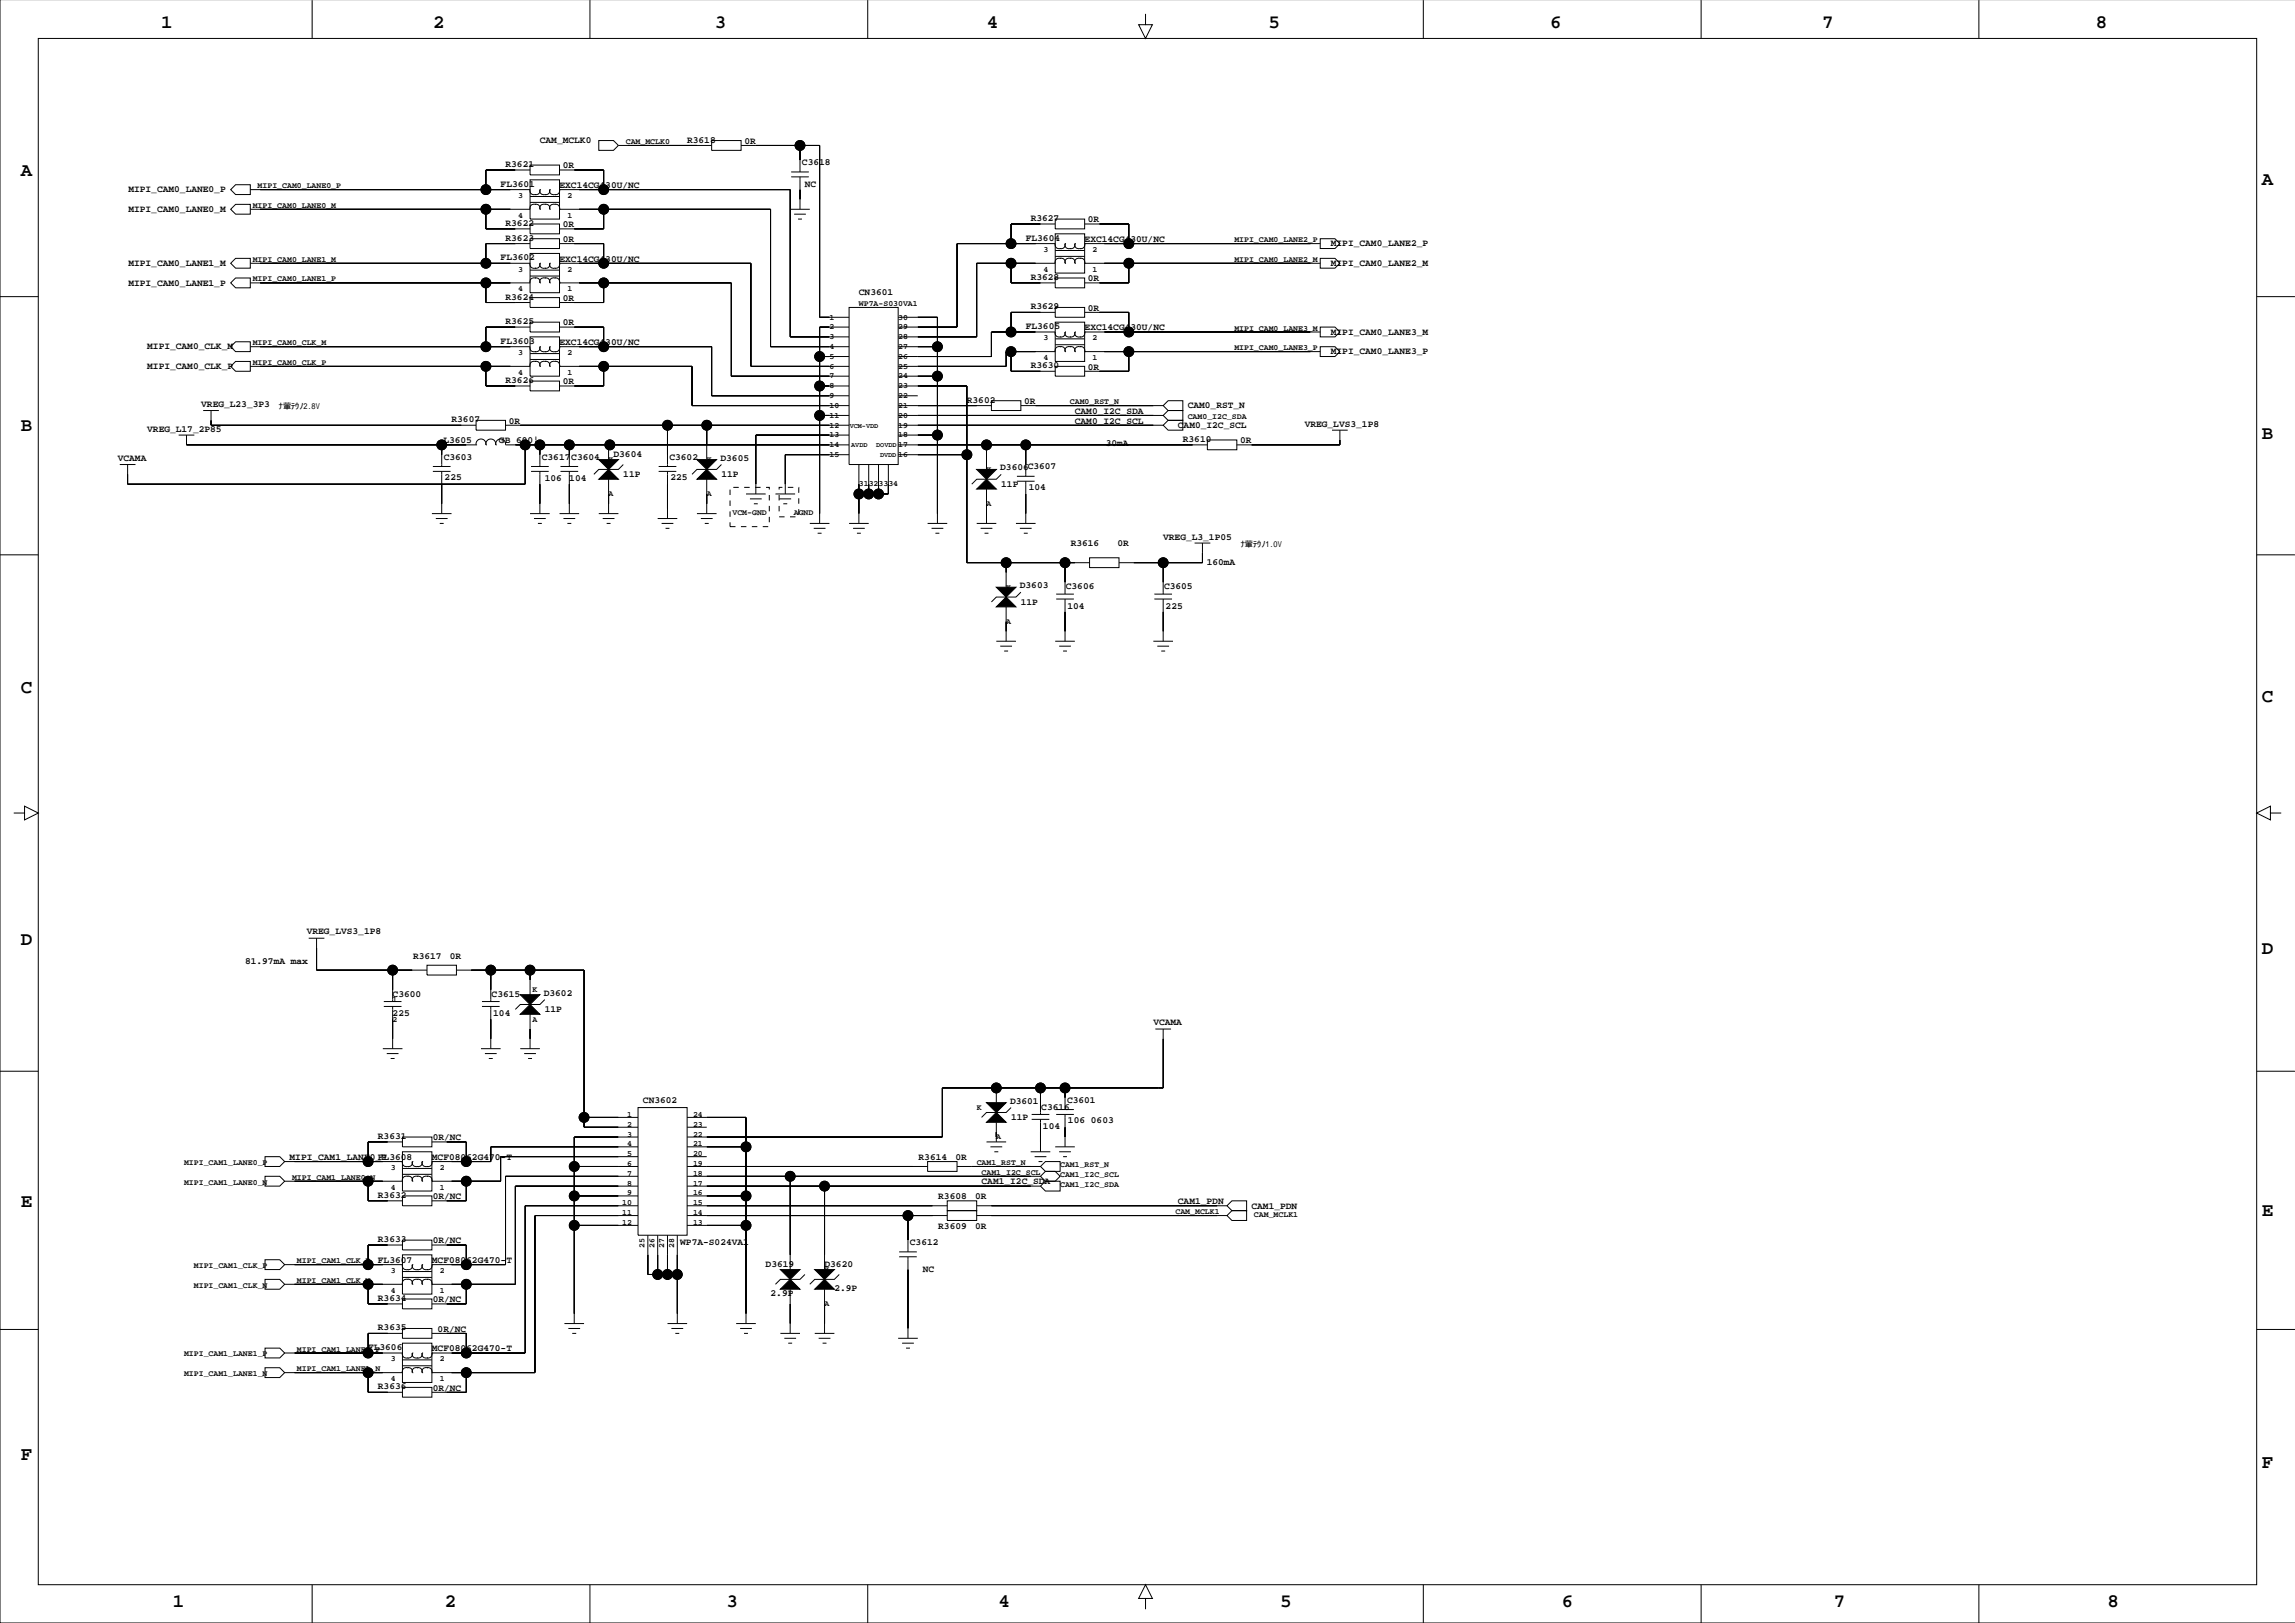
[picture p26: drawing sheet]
<svg xmlns="http://www.w3.org/2000/svg" width="594mm" height="420mm" viewBox="0 0 594 420" stroke-linecap="round" stroke-linejoin="round" font-family="sans-serif">
<defs><g id="words">
<g font-size="4.9">
<text x="41.7" y="7.3">1</text>
<text x="112" y="7.3">2</text>
<text x="184.9" y="7.3">3</text>
<text x="255.3" y="7.3">4</text>
<text x="328.1" y="7.3">5</text>
<text x="401" y="7.3">6</text>
<text x="471.4" y="7.3">7</text>
<text x="542.2" y="7.3">8</text>
<text x="5.4" y="45.6">A</text>
<text x="585.1" y="47.9">A</text>
<text x="5.4" y="111.4">B</text>
<text x="585.1" y="113.7">B</text>
<text x="5.4" y="179.2">C</text>
<text x="585.1" y="181.5">C</text>
<text x="5.4" y="244.4">D</text>
<text x="585.1" y="246.7">D</text>
<text x="5.4" y="312.3">E</text>
<text x="585.1" y="314.5">E</text>
<text x="5.4" y="377.5">F</text>
<text x="585.1" y="379.8">F</text>
<text x="44.7" y="415.6">1</text>
<text x="115.1" y="415.6">2</text>
<text x="188" y="415.6">3</text>
<text x="258.3" y="415.6">4</text>
<text x="331.2" y="415.6">5</text>
<text x="404.1" y="415.6">6</text>
<text x="474.4" y="415.6">7</text>
<text x="545.3" y="415.6">8</text>
</g>
<g font-size="2.5">
<text x="139.7" y="37">CAM_MCLK0</text>
<text x="177.8" y="36.9">R3618</text>
<text x="192.6" y="37.2">0R</text>
<text x="130.8" y="43.2">R3621</text>
<text x="145.6" y="43.5">0R</text>
<text x="207.5" y="42.7">C3618</text>
<text x="33.2" y="49.7">MIPI_CAM0_LANE0_P</text>
<text x="129.5" y="48.3">FL3601</text>
<text x="144.7" y="48.6">EXC14CG430U/NC</text>
<text x="208.2" y="48.3">NC</text>
<text x="33.2" y="54.8">MIPI_CAM0_LANE0_M</text>
<text x="130.8" y="58.4">R3622</text>
<text x="145.6" y="58.8">0R</text>
<text x="266.6" y="57.2">R3627</text>
<text x="281.5" y="57.5">0R</text>
<text x="130.8" y="62.3">R3623</text>
<text x="145.6" y="62.6">0R</text>
<text x="265.4" y="62.3">FL3604</text>
<text x="280.6" y="62.6">EXC14CG430U/NC</text>
<text x="344.3" y="63.7">MIPI_CAM0_LANE2_P</text>
<text x="33.2" y="68.8">MIPI_CAM0_LANE1_M</text>
<text x="129.5" y="67.3">FL3602</text>
<text x="144.7" y="67.7">EXC14CG430U/NC</text>
<text x="344.3" y="68.8">MIPI_CAM0_LANE2_M</text>
<text x="33.2" y="73.9">MIPI_CAM0_LANE1_P</text>
<text x="130.8" y="77.5">R3624</text>
<text x="145.6" y="77.8">0R</text>
<text x="222.2" y="76.2">CN3601</text>
<text x="266.6" y="72.4">R3628</text>
<text x="281.5" y="72.7">0R</text>
<text x="130.8" y="83.8">R3625</text>
<text x="266.6" y="80">R3629</text>
<text x="281.5" y="80.4">0R</text>
<text x="129.5" y="88.9">FL3603</text>
<text x="144.7" y="89.2">EXC14CG430U/NC</text>
<text x="145.6" y="84.2">0R</text>
<text x="265.4" y="85.1">FL3605</text>
<text x="280.6" y="85.4">EXC14CG430U/NC</text>
<text x="344.3" y="86.6">MIPI_CAM0_LANE3_M</text>
<text x="38.1" y="95.5">MIPI_CAM0_CLK_P</text>
<text x="38.1" y="90.4">MIPI_CAM0_CLK_M</text>
<text x="266.6" y="95.3">R3630</text>
<text x="281.5" y="95.6">0R</text>
<text x="344.3" y="91.6">MIPI_CAM0_LANE3_P</text>
<text x="130.8" y="99.1">R3626</text>
<text x="145.6" y="99.4">0R</text>
<text x="52.1" y="105.2">VREG_L23_3P3</text>
<text x="250.1" y="104.2">R3602</text>
<text x="264.9" y="104.5">0R</text>
<text x="278.1" y="107">CAM0_I2C_SDA</text>
<text x="307.3" y="105.6">CAM0_RST_N</text>
<text x="38.1" y="111.8">VREG_L17_2P85</text>
<text x="116.8" y="109.2">R3607</text>
<text x="131.6" y="109.6">0R</text>
<text x="278.1" y="109.6">CAM0_I2C_SCL</text>
<text x="304.7" y="110.7">CAM0_I2C_SCL</text>
<text x="337.5" y="110.5">VREG_LVS3_1P8</text>
<text x="30.5" y="119.1">VCAMA</text>
<text x="114.7" y="114.5">L3605</text>
<text x="114.8" y="118.9">C3603</text>
<text x="129.1" y="114.6">GB 600¦¸</text>
<text x="140.2" y="118.9">C3617</text>
<text x="147.8" y="118.9">C3604</text>
<text x="158.7" y="118.1">D3604</text>
<text x="173.2" y="118.9">C3602</text>
<text x="186.4" y="119.1">D3605</text>
<text x="286.1" y="115.5">30mA</text>
<text x="306" y="114.3">R3610</text>
<text x="320.8" y="114.6">0R</text>
<text x="115" y="124.2">225</text>
<text x="140.9" y="124.5">106</text>
<text x="147.3" y="124.5">104</text>
<text x="161.3" y="123.5">11P</text>
<text x="173.4" y="124.2">225</text>
<text x="186.6" y="123.5">11P</text>
<text x="258.8" y="121.7">D3606C3607</text>
<text x="259" y="126">11P</text>
<text x="266.1" y="126.8">104</text>
<text x="277" y="141.3">R3616</text>
<text x="289.1" y="141.3">0R</text>
<text x="300.9" y="139.7">VREG_L3_1P05</text>
<text x="312.2" y="146.2">160mA</text>
<text x="263.8" y="152.2">D3603</text>
<text x="275.7" y="152.4">C3606</text>
<text x="301.1" y="152.4">C3605</text>
<text x="264.1" y="156.5">11P</text>
<text x="276.2" y="157.5">104</text>
<text x="301.6" y="157.5">225</text>
<text x="79.4" y="241.7">VREG_LVS3_1P8</text>
<text x="63.4" y="249.2">81.97mA max</text>
<text x="106.9" y="248">R3617</text>
<text x="116.4" y="248">0R</text>
<text x="101.6" y="257.8">C3600</text>
<text x="127.2" y="257.8">C3615</text>
<text x="140.7" y="257.5">D3602</text>
<text x="101.6" y="262.9">225</text>
<text x="127.6" y="262.9">104</text>
<text x="140.9" y="261.9">11P</text>
<text x="298.4" y="265.2">VCAMA</text>
<text x="166.3" y="285.2">CN3602</text>
<text x="261.3" y="285.5">D3601</text>
<text x="269.4" y="287">C3616</text>
<text x="276" y="285.2">C3601</text>
<text x="261.6" y="289.8">11P</text>
<text x="269.8" y="292.1">104</text>
<text x="276.3" y="290.5">106 0603</text>
<text x="97.8" y="294.6">R3631</text>
<text x="111.9" y="294.9">0R/NC</text>
<text x="74.9" y="300">MIPI_CAM1_LANE0_P</text>
<text x="97.8" y="300">FL3608</text>
<text x="111.7" y="300">MCF08062G470-T</text>
<text x="237.6" y="300">R3614</text>
<text x="247.2" y="300">0R</text>
<text x="97.8" y="309.8">R3632</text>
<text x="111.9" y="310.2">0R/NC</text>
<text x="242.7" y="310.2">R3608</text>
<text x="252.2" y="310.2">0R</text>
<text x="253.9" y="306.4">CAM1_I2C_SDA</text>
<text x="304.7" y="311.4">CAM1_PDN</text>
<text x="242.7" y="317.8">R3609</text>
<text x="252.2" y="317.8">0R</text>
<text x="323.8" y="312.7">CAM1_PDN</text>
<text x="97.8" y="321.3">R3633</text>
<text x="111.9" y="321.6">0R/NC</text>
<text x="176" y="322">WP7A-S024VA1</text>
<text x="235.4" y="322">C3612</text>
<text x="97.8" y="326.7">FL3607</text>
<text x="111.7" y="326.7">MCF08062G470-T</text>
<text x="198.1" y="327.6">D3619</text>
<text x="213.3" y="327.6">D3620</text>
<text x="238.7" y="328.9">NC</text>
<text x="199.3" y="335.2">2.9P</text>
<text x="215.9" y="334">2.9P</text>
<text x="97.8" y="336.5">R3634</text>
<text x="111.9" y="336.8">0R/NC</text>
<text x="97.8" y="344.1">R3635</text>
<text x="113.2" y="344.5">0R/NC</text>
<text x="95.2" y="349.2">FL3606</text>
<text x="111.7" y="349.5">MCF08062G470-T</text>
<text x="97.8" y="359.4">R3636</text>
<text x="111.9" y="359.7">0R/NC</text>
</g>
<g font-size="2.1">
<text x="161.9" y="37.2">CAM_MCLK0</text>
<text x="65.4" y="53.8">MIPI_CAM0_LANE0_M</text>
<text x="66.7" y="48.7">MIPI_CAM0_LANE0_P</text>
<text x="134.1" y="51.2">3</text>
<text x="146.8" y="51.2">2</text>
<text x="134.1" y="56.3">4</text>
<text x="146.8" y="56.3">1</text>
<text x="269.9" y="65.2">3</text>
<text x="282.6" y="65.2">2</text>
<text x="319.3" y="62.6">MIPI_CAM0_LANE2_P</text>
<text x="65.4" y="67.7">MIPI_CAM0_LANE1_M</text>
<text x="134.1" y="70.3">3</text>
<text x="146.8" y="70.3">2</text>
<text x="269.9" y="70.3">4</text>
<text x="282.6" y="70.3">1</text>
<text x="319.3" y="67.7">MIPI_CAM0_LANE2_M</text>
<text x="65.4" y="72.8">MIPI_CAM0_LANE1_P</text>
<text x="134.1" y="75.3">4</text>
<text x="146.8" y="75.3">1</text>
<text x="214.6" y="82.7">1</text>
<text x="222.2" y="79.1">WP7A-S030VA1</text>
<text x="232.4" y="82.7">30</text>
<text x="65.4" y="89.3">MIPI_CAM0_CLK_M</text>
<text x="214.6" y="87.7">3</text>
<text x="214.6" y="85.2">2</text>
<text x="232.4" y="85.2">29</text>
<text x="232.4" y="87.7">28</text>
<text x="269.9" y="88">3</text>
<text x="282.6" y="88">2</text>
<text x="319.3" y="85.5">MIPI_CAM0_LANE3_M</text>
<text x="65.4" y="94.4">MIPI_CAM0_CLK_P</text>
<text x="134.1" y="91.8">3</text>
<text x="146.8" y="91.8">2</text>
<text x="214.6" y="95.4">6</text>
<text x="214.6" y="92.8">5</text>
<text x="214.6" y="90.3">4</text>
<text x="232.4" y="90.3">27</text>
<text x="232.4" y="92.8">26</text>
<text x="232.4" y="95.4">25</text>
<text x="269.9" y="93.1">4</text>
<text x="282.6" y="93.1">1</text>
<text x="319.3" y="90.6">MIPI_CAM0_LANE3_P</text>
<text x="134.1" y="96.9">4</text>
<text x="146.8" y="96.9">1</text>
<text x="214.6" y="100.4">8</text>
<text x="214.6" y="97.9">7</text>
<text x="232.4" y="97.9">24</text>
<text x="232.4" y="100.4">23</text>
<text x="72.2" y="105.8">ﾅ葷ﾃｳﾉ2.8V</text>
<text x="214.6" y="105.5">10</text>
<text x="214.6" y="103">9</text>
<text x="232.4" y="103">22</text>
<text x="232.4" y="105.5">21</text>
<text x="276.8" y="104.5">CAM0_RST_N</text>
<text x="214.6" y="113.1">13</text>
<text x="214.6" y="110.6">12</text>
<text x="214.6" y="108.1">11</text>
<text x="232.4" y="108.1">20</text>
<text x="232.4" y="110.6">19</text>
<text x="232.4" y="113.1">18</text>
<text x="307.3" y="108.3">CAM0_I2C_SDA</text>
<text x="157.4" y="119.5">K</text>
<text x="182.8" y="119.5">K</text>
<text x="214.6" y="115.7">14</text>
<text x="214.6" y="118.2">15</text>
<text x="232.4" y="115.7">17</text>
<text x="232.4" y="118.2">16</text>
<text x="222.2" y="125.8">31</text>
<text x="224.7" y="125.8">32</text>
<text x="227.3" y="125.8">33</text>
<text x="229.8" y="125.8">34</text>
<text x="255.2" y="122">K</text>
<text x="157.4" y="128.4">A</text>
<text x="182.8" y="128.4">A</text>
<text x="255.2" y="130.9">A</text>
<text x="189.5" y="133.3">VCM-GND</text>
<text x="205.4" y="133.3">AGND</text>
<text x="321" y="141.4">ﾅ葷ﾃｳﾉ1.0V</text>
<text x="260.3" y="152.5">K</text>
<text x="260.3" y="161.4">A</text>
<text x="137.8" y="256.6">K</text>
<text x="101.6" y="259.1">1</text>
<text x="101.6" y="264.2">2</text>
<text x="137.8" y="264.2">A</text>
<text x="252.7" y="287.1">K</text>
<text x="162.3" y="294">3</text>
<text x="162.3" y="291.4">2</text>
<text x="162.3" y="288.9">1</text>
<text x="179.3" y="288.9">24</text>
<text x="179.3" y="291.4">23</text>
<text x="179.3" y="294">22</text>
<text x="162.3" y="299.1">5</text>
<text x="162.3" y="296.5">4</text>
<text x="179.3" y="296.5">21</text>
<text x="179.3" y="299.1">20</text>
<text x="257.8" y="294.7">A</text>
<text x="47.6" y="301.3">MIPI_CAM1_LANE0_P</text>
<text x="75.5" y="305.2">MIPI_CAM1_LANE0_N</text>
<text x="101.1" y="302.6">3</text>
<text x="113.8" y="302.6">2</text>
<text x="162.3" y="304.1">7</text>
<text x="162.3" y="301.6">6</text>
<text x="179.3" y="301.6">19</text>
<text x="179.3" y="304.1">18</text>
<text x="252.7" y="301.3">CAM1_RST_N</text>
<text x="253.9" y="303.9">CAM1_I2C_SCL</text>
<text x="274.3" y="304.5">CAM1_I2C_SCL</text>
<text x="274.3" y="302">CAM1_RST_N</text>
<text x="47.6" y="306.4">MIPI_CAM1_LANE0_N</text>
<text x="101.1" y="307.7">4</text>
<text x="113.8" y="307.7">1</text>
<text x="161" y="311.8">10</text>
<text x="162.3" y="309.2">9</text>
<text x="162.3" y="306.7">8</text>
<text x="179.3" y="306.7">17</text>
<text x="179.3" y="309.2">16</text>
<text x="179.3" y="311.8">15</text>
<text x="274.3" y="307.1">CAM1_I2C_SDA</text>
<text x="161" y="314.3">11</text>
<text x="161" y="316.8">12</text>
<text x="179.3" y="314.3">14</text>
<text x="179.3" y="316.8">13</text>
<text x="304.1" y="314">CAM_MCLK1</text>
<text x="324.4" y="314.7">CAM_MCLK1</text>
<text x="166.8" y="322.8" transform="rotate(-90 166.8 322.8)">25</text>
<text x="169.3" y="322.8" transform="rotate(-90 169.3 322.8)">26</text>
<text x="171.9" y="322.8" transform="rotate(-90 171.9 322.8)">27</text>
<text x="174.4" y="322.8" transform="rotate(-90 174.4 322.8)">28</text>
<text x="50.2" y="328">MIPI_CAM1_CLK_P</text>
<text x="76.8" y="326.7">MIPI_CAM1_CLK_P</text>
<text x="101.1" y="329.3">3</text>
<text x="113.8" y="329.3">2</text>
<text x="213.3" y="329">K</text>
<text x="50.2" y="333.1">MIPI_CAM1_CLK_N</text>
<text x="76.8" y="331.8">MIPI_CAM1_CLK_N</text>
<text x="101.1" y="334.4">4</text>
<text x="113.8" y="334.4">1</text>
<text x="213.3" y="337.9">A</text>
<text x="47.6" y="350.9">MIPI_CAM1_LANE1_P</text>
<text x="76.8" y="349.6">MIPI_CAM1_LANE1_P</text>
<text x="101.1" y="352.1">3</text>
<text x="113.8" y="352.1">2</text>
<text x="47.6" y="355.9">MIPI_CAM1_LANE1_N</text>
<text x="76.8" y="354.7">MIPI_CAM1_LANE1_N</text>
<text x="101.1" y="357.2">4</text>
<text x="113.8" y="357.2">1</text>
</g>
<g font-size="1.8">
<text x="219.8" y="110.6">VCM-VDD</text>
<text x="220.2" y="115.5">AVDD</text>
<text x="226.7" y="115.5">DOVDD</text>
<text x="227.7" y="118.2">DVDD</text>
</g>
</g></defs>
<g fill="none" stroke="#000" stroke-width=".26">
<path d="M0 -.1v419.9h593.8M9.9 9.9h573.9v400h-573.9zM80.8 0v9.9M152.6 0v9.9M224.5 0v9.9M296.4 3.6v2.8h1.7l-1.7 3.5-1.8-3.5h1.8M368.2 0v9.9M440.1 0v9.9M511.9 0v9.9M154.9 36.4h3.8l1.3 1.2-1.3 1.3h-3.8zM160 37.6h24.1M184.1 36.4h7.6v2.5h-7.6z"/>
<path d="M191.7 37.6h20.3v44.5h7.7M207 37.6v6.9M59.7 54.1l1.2-1.2h3.9v2.5h-3.9zM60.9 47.8h3.9v2.5h-3.9l-1.2-1.2zM64.8 49.1h72.3a1.02 1.02 0 0 0 1.3 1.2M125.7 54.1v5.1h11.4M137.1 42.7h7.6v2.5h-7.6zM137.1 57.9h7.6v2.6h-7.6zM137.1 46.5h7.6v10.2h-7.6zM137.1 44h-11.4v5.1M137.1 52.4h7.6M137.1 50.8h7.6"/>
<path d="M138.4 52.9a1.02 1.02 0 0 1 1.3 1.2M138.4 52.9h.1M138.4 50.3h.1M138.4 52.9a1.02 1.02 0 0 0-1.3 1.2h-72.3M139.7 49.1a1.02 1.02 0 0 1-1.3 1.2M139.7 54.1h.1M139.7 49.1h.1M139.7 49.1a1.02 1.02 0 0 0 1.2 1.2M140.9 52.9a1.02 1.02 0 0 1 1.3 1.2M140.9 52.9h.1M140.9 50.3h.1M140.9 52.9a1.02 1.02 0 0 0-1.2 1.2"/>
<path d="M142.2 49.1a1.02 1.02 0 0 1-1.3 1.2M142.2 54.1h.1M142.2 49.1h.1M142.2 49.1a1.02 1.02 0 0 0 1.3 1.2M143.5 52.9a1.02 1.02 0 0 1 1.2 1.2M143.5 52.9h.1M143.5 50.3h.1M143.5 52.9a1.02 1.02 0 0 0-1.3 1.2M144.7 49.1a1.02 1.02 0 0 1-1.2 1.2M144.7 54.1h.1M144.7 49.1h.1M144.7 44h11.5v5.1"/>
<path d="M144.7 49.1h59.7v38h15.3M144.7 54.1h54.6v35.6h20.4M156.2 54.1v5.1h-11.5M204.4 54.1h5.1M204.7 45.7h4.5M204.7 44.5h4.5M205.4 55.4h3.1M206.5 56.7h1M207 51.6h.1M207 45.7v8.4M273 56.7h7.6v2.5h-7.6zM273 57.9h-11.4v5.1"/>
<path d="M280.6 57.9h11.4v5.1M0 76.7h9.9M59.7 73.2l1.2-1.3h3.9v2.5h-3.9zM59.7 68.1l1.2-1.3h3.9v2.6h-3.9zM64.8 68.1h72.3a1.02 1.02 0 0 0 1.3 1.3M125.7 73.2v5.1h11.4M137.1 61.7h7.6v2.6h-7.6zM137.1 77h7.6v2.5h-7.6zM137.1 65.6h7.6v10.1h-7.6zM137.1 63h-11.4v5.1M137.1 71.4h7.6M137.1 69.9h7.6"/>
<path d="M138.4 71.9a1.02 1.02 0 0 1 1.3 1.3M138.4 71.9h.1M138.4 69.4h.1M138.4 71.9a1.02 1.02 0 0 0-1.3 1.3h-72.3M139.7 68.1a1.02 1.02 0 0 1-1.3 1.3M139.7 73.2h.1M139.7 68.1h.1M139.7 68.1a1.02 1.02 0 0 0 1.2 1.3M140.9 71.9a1.02 1.02 0 0 1 1.3 1.3M140.9 71.9h.1M140.9 69.4h.1M140.9 71.9a1.02 1.02 0 0 0-1.2 1.3"/>
<path d="M142.2 68.1a1.02 1.02 0 0 1-1.3 1.3M142.2 73.2h.1M142.2 68.1h.1M142.2 68.1a1.02 1.02 0 0 0 1.3 1.3M143.5 71.9a1.02 1.02 0 0 1 1.2 1.3M143.5 71.9h.1M143.5 69.4h.1M143.5 71.9a1.02 1.02 0 0 0-1.3 1.3M144.7 68.1a1.02 1.02 0 0 1-1.2 1.3M144.7 73.2h.1M144.7 68.1h.1M144.7 63h11.5v5.1"/>
<path d="M144.7 73.2h44.5v24.1h30.5M144.7 68.1h49.6v26.7h25.4M156.2 73.2v5.1h-11.5M219.7 79.5h12.7v40.7h-12.7zM261.6 68.1v5.1h11.4M273 71.9h7.6v2.5h-7.6zM273 79.5h7.6v2.6h-7.6zM273 60.5h7.6v10.1h-7.6zM273 66.3h7.6M273 64.8h7.6M274.3 66.8a1.02 1.02 0 0 1 1.2 1.3M274.3 66.8h.1"/>
<path d="M274.3 64.3h.1M274.3 66.8a1.02 1.02 0 0 0-1.3 1.3h-20.3v19h-20.3M274.3 64.3a1.02 1.02 0 0 1-1.3-1.3h-25.4v21.6h-15.2M275.5 63a1.02 1.02 0 0 1-1.2 1.3M275.5 68.1h.1M275.5 63h.1M275.5 63a1.02 1.02 0 0 0 1.3 1.3M276.8 66.8a1.02 1.02 0 0 1 1.3 1.3M276.8 66.8h.1M276.8 64.3h.1M276.8 66.8a1.02 1.02 0 0 0-1.3 1.3M278.1 63a1.02 1.02 0 0 1-1.3 1.3"/>
<path d="M278.1 68.1h.1M278.1 63h.1M278.1 63a1.02 1.02 0 0 0 1.2 1.3M279.3 66.8a1.02 1.02 0 0 1 1.3 1.3M279.3 66.8h.1M279.3 64.3h.1M279.3 66.8a1.02 1.02 0 0 0-1.2 1.3M280.6 63a1.02 1.02 0 0 1-1.3 1.3M280.6 68.1h.1M280.6 63h.1M280.6 63h61M280.6 68.1h61"/>
<path d="M292 68.1v5.1h-11.4M341.6 61.7h3.8l1.2 1.3-1.2 1.3h-3.8zM341.6 66.8h3.8l1.2 1.3-1.2 1.3h-3.8zM583.8 76.7h9.9M59.7 94.8l1.2-1.3h3.9v2.5h-3.9zM59.7 89.7l1.2-1.3h3.9v2.6h-3.9zM64.8 89.7h72.3a1.02 1.02 0 0 0 1.3 1.2M125.7 94.8v5h11.4M137.1 83.3h7.6v2.6h-7.6zM137.1 98.6h7.6v2.5h-7.6zM137.1 87.1h7.6v10.2h-7.6zM137.1 84.6h-11.4v5.1"/>
<path d="M137.1 93h7.6M137.1 91.5h7.6M138.4 93.5a1.02 1.02 0 0 1 1.3 1.3M138.4 93.5h.1M138.4 91h.1M138.4 93.5a1.02 1.02 0 0 0-1.3 1.3h-72.3M139.7 89.7a1.02 1.02 0 0 1-1.3 1.2M139.7 94.8h.1M139.7 89.7h.1M139.7 89.7a1.02 1.02 0 0 0 1.2 1.2M140.9 93.5a1.02 1.02 0 0 1 1.3 1.3M140.9 93.5h.1"/>
<path d="M140.9 91h.1M140.9 93.5a1.02 1.02 0 0 0-1.2 1.3M142.2 89.7a1.02 1.02 0 0 1-1.3 1.2M142.2 94.8h.1M142.2 89.7h.1M142.2 89.7a1.02 1.02 0 0 0 1.3 1.2M143.5 93.5a1.02 1.02 0 0 1 1.2 1.3M143.5 93.5h.1M143.5 91h.1M143.5 93.5a1.02 1.02 0 0 0-1.3 1.3M144.7 89.7a1.02 1.02 0 0 1-1.2 1.2M144.7 94.8h.1"/>
<path d="M144.7 89.7h.1M144.7 84.6h11.5v5.1M144.7 94.8h34.3v10.1h40.7M144.7 89.7h39.4v12.7h35.6M156.2 94.8v5h-11.5M212 99.8h7.7M212 92.2h7.7M219.7 84.6h-7.7v50.8M232.4 99.8h17.7v45.7h31.8M232.4 89.7h10.1M232.4 82.1h10.1v53.3M232.4 97.3h10.1"/>
<path d="M261.6 91v5h11.4M273 94.8h7.6v2.5h-7.6zM273 83.3h7.6v10.2h-7.6zM273 80.8h-11.4v5.1M273 89.2h7.6M273 87.6h7.6M274.3 89.7a1.02 1.02 0 0 1 1.2 1.3M274.3 89.7h.1M274.3 87.1h.1M274.3 89.7a1.02 1.02 0 0 0-1.3 1.3h-12.7v3.8h-27.9M274.3 87.1a1.02 1.02 0 0 1-1.3-1.2h-16.5v6.3h-24.1M275.5 85.9a1.02 1.02 0 0 1-1.2 1.2"/>
<path d="M275.5 91h.1M275.5 85.9h.1M275.5 85.9a1.02 1.02 0 0 0 1.3 1.2M276.8 89.7a1.02 1.02 0 0 1 1.3 1.3M276.8 89.7h.1M276.8 87.1h.1M276.8 89.7a1.02 1.02 0 0 0-1.3 1.3M278.1 85.9a1.02 1.02 0 0 1-1.3 1.2M278.1 91h.1M278.1 85.9h.1M278.1 85.9a1.02 1.02 0 0 0 1.2 1.2M279.3 89.7a1.02 1.02 0 0 1 1.3 1.3"/>
<path d="M279.3 89.7h.1M279.3 87.1h.1M279.3 89.7a1.02 1.02 0 0 0-1.2 1.3M280.6 85.9a1.02 1.02 0 0 1-1.3 1.2M280.6 91h.1M280.6 85.9h.1M280.6 80.8h11.4v5.1M280.6 91h61M280.6 85.9h61M292 91v5h-11.4M341.6 89.7h3.8l1.2 1.3-1.2 1.2h-3.8zM341.6 84.6h3.8l1.2 1.3-1.2 1.2h-3.8z"/>
<path d="M46.2 112.5h4.1M48.2 115.1h.1M48.2 112.5v2.6h75M52.6 106.2h4M54.6 108.7h.1M54.6 106.2v3.8h68.6M114.3 115.1v5.6M123.2 115.1a1.29 1.29 0 0 1 1.2-1.5 1.29 1.29 0 0 1 1.3 1.5M123.2 115.1h.1M123.2 108.7h7.6v2.6h-7.6zM125.7 115.1a1.29 1.29 0 0 1 1.3-1.5 1.29 1.29 0 0 1 1.2 1.5M125.7 115.1h.1"/>
<path d="M128.2 115.1a1.29 1.29 0 0 1 1.3-1.5 1.29 1.29 0 0 1 1.3 1.5h88.9M128.2 115.1h.1M130.8 110h88.9M135.9 115.1v10.1h-102.9v-5M139.7 115.1v5.6M147.3 115.1v5.6M157.4 115.1v3.8M172.7 110v10.7M182.8 110v8.9M212 107.5h7.7M219.7 112.5h-24.2v15.3M219.7 117.6h-16.5v10.2"/>
<path d="M232.4 115.1h79.9M232.4 112.5h10.1M232.4 104.9h24.1M232.4 110h68.5M232.4 102.4h5M232.4 107.5h68.5M232.4 117.6h17.7M255.2 115.1v6.3M256.5 103.6h7.6v2.6h-7.6zM264.1 104.9h36.8M265.4 115.1v8.1M300.9 110l1.3-1.3h3.8v2.6h-3.8z"/>
<path d="M300.9 104.9l1.3-1.3h3.8v2.6h-3.8zM302.2 106.2h3.8v2.5h-3.8l-1.3-1.2zM312.3 113.8h7.7v2.5h-7.7zM344.6 111.3h4.1M346.6 113.8h.1M346.6 111.3v3.8h-26.6M31 120.2h4M33 122.7h.1M111.7 132.9h5.1M112 121.9h4.6M112 120.7h4.6M112.8 134.1h3"/>
<path d="M113.8 135.4h1M114.3 130.3h.1M114.3 121.9v11M137.1 132.9h5.1M137.4 121.9h4.6M137.4 120.7h4.6M138.1 134.1h3.1M139.2 135.4h1M139.7 130.3h.1M139.7 121.9v11M144.7 132.9h5.1M145 121.9h4.6"/>
<path d="M145 120.7h4.6M145.8 134.1h3M146.8 135.4h1M147.3 130.3h.1M147.3 121.9v11M154.9 132.9h5.1M155.9 134.1h3.1M156.9 135.4h1.1M157.4 130.3h.1M157.4 124v8.9M161.3 120.2l-1.3 1.2h-5.1l-1.3 1.3M170.1 134.1h5.1"/>
<path d="M170.4 121.9h4.6M170.4 120.7h4.6M171.2 135.4h3M172.2 136.7h1M172.7 131.6h.1M172.7 121.9v12.2M180.3 132.9h5.1M181.3 134.1h3.1M182.3 135.4h1M182.8 130.3h.1M182.8 124v8.9M186.6 120.2l-1.2 1.2h-5.1l-1.3 1.3"/>
<path d="M193 127.8h5.1M194 129h3.1M195 130.3h1M195.5 125.2h.1M200.6 127.8h5.1M201.6 129h3.1M202.6 130.3h1.1M203.2 125.2h.1M209.5 135.4h5.1M210.5 136.7h3.1M211.5 137.9h1M212 132.9h.1"/>
<path d="M219.7 135.4h5M220.7 136.7h3M221.7 137.9h1M222.2 132.9h.1M222.2 120.2v15.2M224.7 120.2v7.6M227.3 120.2v7.6M229.8 120.2v7.6h-7.6M240 135.4h5.1M241 136.7h3M242 137.9h1M242.5 132.9h.1"/>
<path d="M252.7 135.4h5.1M253.7 136.7h3M254.7 137.9h1M255.2 132.9h.1M255.2 126.5v8.9M259 122.7l-1.2 1.3h-5.1l-1.3 1.2M262.8 135.4h5.1M263.1 124.5h4.6M263.1 123.2h4.6M263.8 136.7h3.1M264.9 137.9h1M265.4 132.9h.1"/>
<path d="M265.4 124.5v10.9M0 143.5h9.9M260.3 145.5v6.4M260.3 157v8.9M264.1 153.2l-1.3 1.2h-5l-1.3 1.3M273.2 154.9h4.6M273.2 153.7h4.6M275.5 145.5v8.2M275.5 154.9v11M281.9 144.3h7.6v2.5h-7.6zM298.6 154.9h4.6M298.6 153.7h4.6"/>
<path d="M300.9 145.5v8.2M300.9 154.9v11M309 140.5h4.1M311.1 143h.1M311.1 140.5v5h-21.6M583.8 143.5h9.9M257.8 165.9h5M258.8 167.1h3M259.8 168.4h1M260.3 163.3h.1M273 165.9h5.1M274 167.1h3.1"/>
<path d="M275 168.4h1M275.5 163.3h.1M298.4 165.9h5.1M299.4 167.1h3M300.4 168.4h1M300.9 163.3h.1M3.6 210.3h2.7v-1.8l3.6 1.8-3.6 1.8v-1.8M587.4 210.3v-1.8l-3.6 1.8 3.6 1.8v-1.8h2.8M79.9 242.7h4M81.9 245.2h.1M81.9 242.7v8.2h28.6M99.3 259.1h4.6"/>
<path d="M101.6 250.9v8.2M110.5 249.7h7.6v2.5h-7.6zM118.1 250.9h33v40.7h14M124.7 259.1h4.6M127 250.9v8.2M137.1 250.9v6.4M140.9 258.6l-1.2 1.2h-5.1l-1.3 1.3M0 277.1h9.9M99 271.2h5.1M99.3 260.3h4.6M100.1 272.5h3M101.1 273.8h1"/>
<path d="M101.6 268.7h.1M101.6 260.3v10.9M124.4 271.2h5.1M124.7 260.3h4.6M125.4 272.5h3.1M126.5 273.8h1M127 268.7h.1M127 260.3v10.9M134.6 271.2h5.1M135.6 272.5h3.1M136.6 273.8h1M137.1 268.7h.1"/>
<path d="M137.1 262.4v8.8M298.9 266.2h4.1M300.9 268.7h.1M300.9 266.2v15.2h-57.1v12.7h-66M583.8 277.1h9.9M68.6 299.2h3.8l1.2 1.3-1.2 1.2h-3.8zM104.1 294.1h7.6v2.5h-7.6zM104.1 297.9h7.6v10.2h-7.6zM104.1 295.4h-8.9v5.1M111.7 295.4h8.9v5.1M151.1 289h14M165.1 286.5h12.7v33h-12.7z"/>
<path d="M165.1 299.2h-35.6v6.3h-17.8M165.1 296.6h-38.1v3.9h-15.3M165.1 294.1h-16.5v48.3M177.8 299.2h5M177.8 289h15.2v53.4M177.8 291.6h5M177.8 296.6h15.2M255.2 295.4h5.1M256.2 296.6h3.1M257.2 297.9h1.1M257.8 292.8h.1M257.8 281.4h.1"/>
<path d="M257.8 281.4v3.8M257.8 290.3v5.1M261.6 286.5l-1.3 1.3h-5.1l-1.3 1.2M266.6 297.9h5.1M266.9 288.3h4.6M266.9 289.5h4.6M267.7 299.2h3M269.2 295.4h.1M269.2 281.4v6.9M269.2 289.5v8.4M273 296.6h5.1M273.2 288.3h4.6"/>
<path d="M273.2 287h4.6M274 297.9h3.1M275 299.2h1M275.5 294.1h.1M275.5 281.4v5.6M275.5 288.3v8.3M68.6 304.3h3.8l1.2 1.2-1.2 1.3h-3.8zM73.6 300.5h30.5M95.2 305.5v5.1h8.9M104.1 309.3h7.6v2.6h-7.6zM104.1 303.8h7.6M104.1 302.2h7.6"/>
<path d="M104.1 300.5a1.02 1.02 0 0 0 1.3 1.2M105.4 304.3a1.02 1.02 0 0 1 1.3 1.2M105.4 301.7a1.02 1.02 0 0 0 1.3-1.2 1.02 1.02 0 0 0 1.2 1.2M105.4 304.3h.1M105.4 301.7h.1M105.4 304.3a1.02 1.02 0 0 0-1.3 1.2h-30.5M106.7 305.5h.1M106.7 300.5h.1M107.9 304.3a1.02 1.02 0 0 1 1.3 1.2M107.9 301.7a1.02 1.02 0 0 0 1.3-1.2 1.02 1.02 0 0 0 1.3 1.2M107.9 304.3h.1M107.9 301.7h.1"/>
<path d="M107.9 304.3a1.02 1.02 0 0 0-1.2 1.2M109.2 305.5h.1M109.2 300.5h.1M110.5 304.3a1.02 1.02 0 0 1 1.2 1.2M110.5 304.3h.1M110.5 301.7h.1M110.5 304.3a1.02 1.02 0 0 0-1.3 1.2M111.7 300.5a1.02 1.02 0 0 1-1.2 1.2M111.7 305.5h.1M111.7 300.5h.1M120.6 305.5v5.1h-8.9M148.6 301.7h16.5"/>
<path d="M148.6 309.3h16.5M148.6 317h16.5M165.1 304.3h-34.3v22.8h-19.1M165.1 306.8h-31.8v25.4h-21.6M165.1 311.9h-29.2v38.1h-24.2M165.1 314.4h-26.7v40.7h-26.7M167.6 319.5v10.2h7.6M170.1 319.5v10.2M172.7 319.5v10.2M175.2 319.5v22.9M177.8 301.7h62.2M177.8 304.3h91.4"/>
<path d="M177.8 306.8h91.4M177.8 309.3h15.2M177.8 311.9h67.3M177.8 314.4h67.3M177.8 317h15.2M204.4 304.3v24.1M213.3 306.8v21.6M234.9 314.4v9.4M240 300.5h7.6v2.5h-7.6zM245.1 313.1h7.6v2.6h-7.6zM245.1 310.6h7.6v2.5h-7.6zM247.6 301.7h21.6"/>
<path d="M252.7 311.9h64.7M252.7 314.4h64.7M268.7 300.5h1M270.4 305.5h3.9v2.6h-3.9l-1.2-1.3zM270.4 303h2.6l1.3 1.3-1.3 1.2h-2.6l-1.2-1.2zM270.4 300.5h3.9v2.5h-3.9l-1.2-1.3zM317.4 311.9l1.3-1.3h3.8v2.5h-3.8zM318.7 313.1h3.8v2.6h-3.8l-1.3-1.3zM68.6 325.8h3.8l1.2 1.3-1.2 1.3h-3.8zM68.6 330.9h3.8l1.2 1.3-1.2 1.3h-3.8zM73.6 327.1h30.5a1.02 1.02 0 0 0 1.3 1.3M95.2 332.2v5.1h8.9"/>
<path d="M104.1 320.8h7.6v2.5h-7.6zM104.1 336h7.6v2.5h-7.6zM104.1 324.6h7.6v10.1h-7.6zM104.1 322h-8.9v5.1M104.1 330.4h7.6M104.1 328.9h7.6M105.4 330.9a1.02 1.02 0 0 1 1.3 1.3M105.4 330.9h.1M105.4 328.4h.1M105.4 330.9a1.02 1.02 0 0 0-1.3 1.3h-30.5M106.7 327.1a1.02 1.02 0 0 1-1.3 1.3M106.7 332.2h.1"/>
<path d="M106.7 327.1h.1M106.7 327.1a1.02 1.02 0 0 0 1.2 1.3M107.9 330.9a1.02 1.02 0 0 1 1.3 1.3M107.9 330.9h.1M107.9 328.4h.1M107.9 330.9a1.02 1.02 0 0 0-1.2 1.3M109.2 327.1a1.02 1.02 0 0 1-1.3 1.3M109.2 332.2h.1M109.2 327.1h.1M109.2 327.1a1.02 1.02 0 0 0 1.3 1.3M110.5 330.9a1.02 1.02 0 0 1 1.2 1.3M110.5 330.9h.1"/>
<path d="M110.5 328.4h.1M110.5 330.9a1.02 1.02 0 0 0-1.3 1.3M111.7 327.1a1.02 1.02 0 0 1-1.2 1.3M111.7 332.2h.1M111.7 327.1h.1M111.7 322h8.9v5.1M120.6 332.2v5.1h-8.9M148.6 339.8h.1M175.2 339.8h.1M193 339.8h.1M204.4 333.5v11.4M208.2 329.7l-1.2 1.2h-5.1l-1.3 1.3"/>
<path d="M213.3 333.5v11.4M217.1 329.7l-1.2 1.2h-5.1l-1.3 1.3M232.6 325.1h4.6M232.6 323.8h4.6M234.9 325.1v21.1M0 343.9h9.9M68.6 348.7h3.8l1.2 1.3-1.2 1.2h-3.8zM68.6 353.8h3.8l1.2 1.3-1.2 1.2h-3.8zM73.6 350h30.5a1.02 1.02 0 0 0 1.3 1.2M95.2 355.1v5h8.9M104.1 343.6h7.6v2.6h-7.6zM104.1 358.9h7.6v2.5h-7.6z"/>
<path d="M104.1 347.4h7.6v10.2h-7.6zM104.1 344.9h-8.9v5.1M104.1 353.3h7.6M104.1 351.7h7.6M105.4 353.8a1.02 1.02 0 0 1 1.3 1.3M105.4 353.8h.1M105.4 351.2h.1M105.4 353.8a1.02 1.02 0 0 0-1.3 1.3h-30.5M106.7 350a1.02 1.02 0 0 1-1.3 1.2M106.7 355.1h.1M106.7 350h.1M106.7 350a1.02 1.02 0 0 0 1.2 1.2"/>
<path d="M107.9 353.8a1.02 1.02 0 0 1 1.3 1.3M107.9 353.8h.1M107.9 351.2h.1M107.9 353.8a1.02 1.02 0 0 0-1.2 1.3M109.2 350a1.02 1.02 0 0 1-1.3 1.2M109.2 355.1h.1M109.2 350h.1M109.2 350a1.02 1.02 0 0 0 1.3 1.2M110.5 353.8a1.02 1.02 0 0 1 1.2 1.3M110.5 353.8h.1M110.5 351.2h.1M110.5 353.8a1.02 1.02 0 0 0-1.3 1.3"/>
<path d="M111.7 350a1.02 1.02 0 0 1-1.2 1.2M111.7 355.1h.1M111.7 350h.1M111.7 344.9h8.9v5.1M120.6 355.1v5h-8.9M146 342.4h5.1M147 343.6h3.1M148 344.9h1.1M172.7 342.4h5.1M173.7 343.6h3M174.7 344.9h1M190.5 342.4h5"/>
<path d="M191.5 343.6h3M192.5 344.9h1M201.9 344.9h5.1M202.9 346.2h3M203.9 347.4h1M204.4 342.4h.1M210.8 344.9h5.1M211.8 346.2h3M212.8 347.4h1M213.3 342.4h.1M232.4 346.2h5M233.4 347.4h3"/>
<path d="M234.4 348.7h1M234.9 343.6h.1M583.8 343.9h9.9M80.8 409.9v9.9M152.6 409.9v9.9M224.5 409.9v9.9M296.4 413.5h1.7l-1.7-3.6-1.8 3.6h1.8v2.8M368.2 409.9v9.9M440.1 409.9v9.9M511.9 409.9v9.9"/>
<circle cx="207" cy="37.6" r="1.27"/>
<circle cx="125.7" cy="49" r="1.27"/>
<circle cx="125.7" cy="54.1" r="1.27"/>
<circle cx="156.2" cy="49" r="1.27"/>
<circle cx="156.2" cy="54.1" r="1.27"/>
<circle cx="125.7" cy="73.2" r="1.27"/>
<circle cx="125.7" cy="68.1" r="1.27"/>
<circle cx="156.2" cy="73.2" r="1.27"/>
<circle cx="156.2" cy="68.1" r="1.27"/>
<circle cx="261.6" cy="63" r="1.27"/>
<circle cx="261.6" cy="68.1" r="1.27"/>
<circle cx="292" cy="63" r="1.27"/>
<circle cx="292" cy="68.1" r="1.27"/>
<circle cx="125.7" cy="94.8" r="1.27"/>
<circle cx="125.7" cy="89.7" r="1.27"/>
<circle cx="156.2" cy="89.7" r="1.27"/>
<circle cx="156.2" cy="94.8" r="1.27"/>
<circle cx="212" cy="99.8" r="1.27"/>
<circle cx="212" cy="92.2" r="1.27"/>
<circle cx="242.5" cy="89.7" r="1.27"/>
<circle cx="242.5" cy="97.3" r="1.27"/>
<circle cx="261.6" cy="85.9" r="1.27"/>
<circle cx="261.6" cy="91" r="1.27"/>
<circle cx="292" cy="85.9" r="1.27"/>
<circle cx="292" cy="91" r="1.27"/>
<circle cx="114.3" cy="115.1" r="1.27"/>
<circle cx="135.9" cy="115.1" r="1.27"/>
<circle cx="139.7" cy="115.1" r="1.27"/>
<circle cx="147.3" cy="115.1" r="1.27"/>
<circle cx="157.8" cy="115.1" r="1.27"/>
<circle cx="172.7" cy="110" r="1.27"/>
<circle cx="182.8" cy="110" r="1.27"/>
<circle cx="212" cy="107.5" r="1.27"/>
<circle cx="242.5" cy="112.5" r="1.27"/>
<circle cx="250.1" cy="117.6" r="1.27"/>
<circle cx="255.2" cy="115.1" r="1.27"/>
<circle cx="265.4" cy="115.1" r="1.27"/>
<circle cx="222.2" cy="127.8" r="1.27"/>
<circle cx="224.7" cy="127.8" r="1.27"/>
<circle cx="227.3" cy="127.8" r="1.27"/>
<circle cx="260.3" cy="145.5" r="1.27"/>
<circle cx="275.5" cy="145.5" r="1.27"/>
<circle cx="300.9" cy="145.5" r="1.27"/>
<circle cx="101.6" cy="250.9" r="1.27"/>
<circle cx="127" cy="250.9" r="1.27"/>
<circle cx="137.1" cy="250.9" r="1.27"/>
<circle cx="151.1" cy="289" r="1.27"/>
<circle cx="193" cy="296.6" r="1.27"/>
<circle cx="257.8" cy="281.4" r="1.27"/>
<circle cx="269.2" cy="281.4" r="1.27"/>
<circle cx="275.5" cy="281.4" r="1.27"/>
<circle cx="95.2" cy="305.5" r="1.27"/>
<circle cx="95.2" cy="300.5" r="1.27"/>
<circle cx="120.6" cy="300.5" r="1.27"/>
<circle cx="120.6" cy="305.5" r="1.27"/>
<circle cx="148.6" cy="309.3" r="1.27"/>
<circle cx="148.6" cy="317" r="1.27"/>
<circle cx="148.6" cy="301.7" r="1.27"/>
<circle cx="193" cy="317" r="1.27"/>
<circle cx="193" cy="309.3" r="1.27"/>
<circle cx="204.4" cy="304.3" r="1.27"/>
<circle cx="213.3" cy="306.8" r="1.27"/>
<circle cx="234.9" cy="314.4" r="1.27"/>
<circle cx="95.2" cy="332.2" r="1.27"/>
<circle cx="95.2" cy="327.1" r="1.27"/>
<circle cx="120.6" cy="332.2" r="1.27"/>
<circle cx="120.6" cy="327.1" r="1.27"/>
<circle cx="170.1" cy="329.7" r="1.27"/>
<circle cx="172.7" cy="329.7" r="1.27"/>
<circle cx="175.2" cy="329.7" r="1.27"/>
<circle cx="95.2" cy="350" r="1.27"/>
<circle cx="95.2" cy="355.1" r="1.27"/>
<circle cx="120.6" cy="350" r="1.27"/>
<circle cx="120.6" cy="355.1" r="1.27"/>
</g>
<g fill="#000" stroke="#000" stroke-width=".26">
<path d="M162.5 37.6h17.8z" fill-rule="evenodd"/>
<path d="M195.5 37.6h11.5z" fill-rule="evenodd"/>
<path d="M207 37.6v3.8z" fill-rule="evenodd"/>
<path d="M212 37.6v44.5z" fill-rule="evenodd"/>
<path d="M207 37.6h5z" fill-rule="evenodd"/>
<path d="M125.7 54.1v5.1z" fill-rule="evenodd"/>
<path d="M67.3 54.1h58.4z" fill-rule="evenodd"/>
<path d="M125.7 44v5.1z" fill-rule="evenodd"/>
<path d="M67.3 49.1h58.4z" fill-rule="evenodd"/>
<path d="M125.7 54.1h6.4z" fill-rule="evenodd"/>
<path d="M125.7 49.1h6.4z" fill-rule="evenodd"/>
<path d="M125.7 59.2h7.6z" fill-rule="evenodd"/>
<path d="M125.7 44h7.6z" fill-rule="evenodd"/>
<path d="M148.6 44h7.6z" fill-rule="evenodd"/>
<path d="M156.2 44v5.1z" fill-rule="evenodd"/>
<path d="M149.8 49.1h6.4z" fill-rule="evenodd"/>
<path d="M148.6 59.2h7.6z" fill-rule="evenodd"/>
<path d="M156.2 54.1v5.1z" fill-rule="evenodd"/>
<path d="M149.8 54.1h6.4z" fill-rule="evenodd"/>
<path d="M199.3 54.1v35.6z" fill-rule="evenodd"/>
<path d="M156.2 54.1h43.1z" fill-rule="evenodd"/>
<path d="M204.4 49.1v38z" fill-rule="evenodd"/>
<path d="M156.2 49.1h48.2z" fill-rule="evenodd"/>
<path d="M207 49.1v2.5z" fill-rule="evenodd"/>
<path d="M261.6 57.9v5.1z" fill-rule="evenodd"/>
<path d="M261.6 57.9h7.6z" fill-rule="evenodd"/>
<path d="M284.4 57.9h7.6z" fill-rule="evenodd"/>
<path d="M292 57.9v5.1z" fill-rule="evenodd"/>
<path d="M125.7 73.2v5.1z" fill-rule="evenodd"/>
<path d="M67.3 73.2h58.4z" fill-rule="evenodd"/>
<path d="M125.7 63v5.1z" fill-rule="evenodd"/>
<path d="M67.3 68.1h58.4z" fill-rule="evenodd"/>
<path d="M125.7 73.2h6.4z" fill-rule="evenodd"/>
<path d="M125.7 68.1h6.4z" fill-rule="evenodd"/>
<path d="M125.7 78.3h7.6z" fill-rule="evenodd"/>
<path d="M125.7 63h7.6z" fill-rule="evenodd"/>
<path d="M148.6 63h7.6z" fill-rule="evenodd"/>
<path d="M156.2 63v5.1z" fill-rule="evenodd"/>
<path d="M149.8 68.1h6.4z" fill-rule="evenodd"/>
<path d="M148.6 78.3h7.6z" fill-rule="evenodd"/>
<path d="M156.2 73.2v5.1z" fill-rule="evenodd"/>
<path d="M149.8 73.2h6.4z" fill-rule="evenodd"/>
<path d="M189.2 73.2v24.1z" fill-rule="evenodd"/>
<path d="M156.2 73.2h33z" fill-rule="evenodd"/>
<path d="M194.3 68.1v26.7z" fill-rule="evenodd"/>
<path d="M156.2 68.1h38.1z" fill-rule="evenodd"/>
<path d="M247.6 63v21.6z" fill-rule="evenodd"/>
<path d="M252.7 68.1v19z" fill-rule="evenodd"/>
<path d="M247.6 63h14z" fill-rule="evenodd"/>
<path d="M261.6 68.1v5.1z" fill-rule="evenodd"/>
<path d="M252.7 68.1h8.9z" fill-rule="evenodd"/>
<path d="M261.6 63h6.3z" fill-rule="evenodd"/>
<path d="M261.6 68.1h6.3z" fill-rule="evenodd"/>
<path d="M261.6 73.2h7.6z" fill-rule="evenodd"/>
<path d="M284.4 73.2h7.6z" fill-rule="evenodd"/>
<path d="M292 68.1v5.1z" fill-rule="evenodd"/>
<path d="M285.7 68.1h6.3z" fill-rule="evenodd"/>
<path d="M285.7 63h6.3z" fill-rule="evenodd"/>
<path d="M292 68.1h47z" fill-rule="evenodd"/>
<path d="M292 63h47z" fill-rule="evenodd"/>
<path d="M125.7 94.8v5z" fill-rule="evenodd"/>
<path d="M67.3 94.8h58.4z" fill-rule="evenodd"/>
<path d="M125.7 84.6v5.1z" fill-rule="evenodd"/>
<path d="M67.3 89.7h58.4z" fill-rule="evenodd"/>
<path d="M125.7 94.8h6.4z" fill-rule="evenodd"/>
<path d="M125.7 89.7h6.4z" fill-rule="evenodd"/>
<path d="M125.7 99.8h7.6z" fill-rule="evenodd"/>
<path d="M125.7 84.6h7.6z" fill-rule="evenodd"/>
<path d="M148.6 84.6h7.6z" fill-rule="evenodd"/>
<path d="M156.2 84.6v5.1z" fill-rule="evenodd"/>
<path d="M149.8 89.7h6.4z" fill-rule="evenodd"/>
<path d="M148.6 99.8h7.6z" fill-rule="evenodd"/>
<path d="M156.2 94.8v5z" fill-rule="evenodd"/>
<path d="M149.8 94.8h6.4z" fill-rule="evenodd"/>
<path d="M179 94.8v10.1z" fill-rule="evenodd"/>
<path d="M156.2 94.8h22.8z" fill-rule="evenodd"/>
<path d="M184.1 89.7v12.7z" fill-rule="evenodd"/>
<path d="M156.2 89.7h27.9z" fill-rule="evenodd"/>
<path d="M212 84.6v7.6z" fill-rule="evenodd"/>
<path d="M212 92.2v7.6z" fill-rule="evenodd"/>
<path d="M212 99.8v7.7z" fill-rule="evenodd"/>
<path d="M212 92.2h2.6z" fill-rule="evenodd"/>
<path d="M212 84.6h2.6z" fill-rule="evenodd"/>
<path d="M212 99.8h2.6z" fill-rule="evenodd"/>
<path d="M212 82.1h2.6z" fill-rule="evenodd"/>
<path d="M204.4 87.1h10.2z" fill-rule="evenodd"/>
<path d="M199.3 89.7h15.3z" fill-rule="evenodd"/>
<path d="M194.3 94.8h20.3z" fill-rule="evenodd"/>
<path d="M189.2 97.3h25.4z" fill-rule="evenodd"/>
<path d="M242.5 97.3v15.2z" fill-rule="evenodd"/>
<path d="M237.4 82.1h5.1z" fill-rule="evenodd"/>
<path d="M242.5 82.1v7.6z" fill-rule="evenodd"/>
<path d="M237.4 89.7h5.1z" fill-rule="evenodd"/>
<path d="M242.5 89.7v7.6z" fill-rule="evenodd"/>
<path d="M237.4 97.3h5.1z" fill-rule="evenodd"/>
<path d="M237.4 84.6h10.2z" fill-rule="evenodd"/>
<path d="M237.4 99.8h12.7z" fill-rule="evenodd"/>
<path d="M250.1 99.8v17.8z" fill-rule="evenodd"/>
<path d="M237.4 87.1h15.3z" fill-rule="evenodd"/>
<path d="M237.4 92.2h19.1z" fill-rule="evenodd"/>
<path d="M256.5 85.9v6.3z" fill-rule="evenodd"/>
<path d="M260.3 91h1.3z" fill-rule="evenodd"/>
<path d="M237.4 94.8h22.9z" fill-rule="evenodd"/>
<path d="M260.3 91v3.8z" fill-rule="evenodd"/>
<path d="M261.6 80.8v5.1z" fill-rule="evenodd"/>
<path d="M256.5 85.9h5.1z" fill-rule="evenodd"/>
<path d="M261.6 91v5z" fill-rule="evenodd"/>
<path d="M261.6 85.9h6.3z" fill-rule="evenodd"/>
<path d="M261.6 91h6.3z" fill-rule="evenodd"/>
<path d="M261.6 80.8h7.6z" fill-rule="evenodd"/>
<path d="M261.6 96h7.6z" fill-rule="evenodd"/>
<path d="M284.4 80.8h7.6z" fill-rule="evenodd"/>
<path d="M285.7 85.9h6.3z" fill-rule="evenodd"/>
<path d="M292 80.8v5.1z" fill-rule="evenodd"/>
<path d="M284.4 96h7.6z" fill-rule="evenodd"/>
<path d="M292 91v5z" fill-rule="evenodd"/>
<path d="M285.7 91h6.3z" fill-rule="evenodd"/>
<path d="M292 85.9h47z" fill-rule="evenodd"/>
<path d="M292 91h47z" fill-rule="evenodd"/>
<path d="M54.6 108.7v1.3z" fill-rule="evenodd"/>
<path d="M114.3 115.1v2.5z" fill-rule="evenodd"/>
<path d="M48.2 115.1h66.1z" fill-rule="evenodd"/>
<path d="M54.6 110h64.8z" fill-rule="evenodd"/>
<path d="M114.3 115.1h6.3z" fill-rule="evenodd"/>
<path d="M133.3 115.1h2.6z" fill-rule="evenodd"/>
<path d="M135.9 115.1v10.1z" fill-rule="evenodd"/>
<path d="M139.7 115.1v2.5z" fill-rule="evenodd"/>
<path d="M135.9 115.1h3.8z" fill-rule="evenodd"/>
<path d="M139.7 115.1h7.6z" fill-rule="evenodd"/>
<path d="M147.3 115.1v2.5z" fill-rule="evenodd"/>
<path d="M157.4 115.1h.4z" fill-rule="evenodd"/>
<path d="M147.3 115.1h10.5z" fill-rule="evenodd"/>
<path d="M172.7 110v7.6z" fill-rule="evenodd"/>
<path d="M134.6 110h38.1z" fill-rule="evenodd"/>
<path d="M182.8 110v5.1z" fill-rule="evenodd"/>
<path d="M172.7 110h10.1z" fill-rule="evenodd"/>
<path d="M195.5 112.5v12.7z" fill-rule="evenodd"/>
<path d="M203.2 117.6v7.6z" fill-rule="evenodd"/>
<path d="M212 107.5v25.4z" fill-rule="evenodd"/>
<path d="M212 107.5h2.6z" fill-rule="evenodd"/>
<path d="M203.2 117.6h11.4z" fill-rule="evenodd"/>
<path d="M195.5 112.5h19.1z" fill-rule="evenodd"/>
<path d="M182.8 110h31.8z" fill-rule="evenodd"/>
<path d="M157.8 115.1h56.8z" fill-rule="evenodd"/>
<path d="M184.1 102.4h30.5z" fill-rule="evenodd"/>
<path d="M179 104.9h35.6z" fill-rule="evenodd"/>
<path d="M237.4 112.5h5.1z" fill-rule="evenodd"/>
<path d="M242.5 112.5v20.4z" fill-rule="evenodd"/>
<path d="M237.4 117.6h12.7z" fill-rule="evenodd"/>
<path d="M250.1 117.6v27.9z" fill-rule="evenodd"/>
<path d="M237.4 104.9h15.3z" fill-rule="evenodd"/>
<path d="M237.4 115.1h17.8z" fill-rule="evenodd"/>
<path d="M255.2 115.1v2.5z" fill-rule="evenodd"/>
<path d="M265.4 115.1v5.1z" fill-rule="evenodd"/>
<path d="M255.2 115.1h10.2z" fill-rule="evenodd"/>
<path d="M237.4 107.5h61z" fill-rule="evenodd"/>
<path d="M237.4 110h61z" fill-rule="evenodd"/>
<path d="M267.9 104.9h30.5z" fill-rule="evenodd"/>
<path d="M265.4 115.1h43.1z" fill-rule="evenodd"/>
<path d="M346.6 113.8v1.3z" fill-rule="evenodd"/>
<path d="M323.8 115.1h22.8z" fill-rule="evenodd"/>
<path d="M33 122.7v2.5z" fill-rule="evenodd"/>
<path d="M114.3 125.2v5.1z" fill-rule="evenodd"/>
<path d="M33 125.2h102.9z" fill-rule="evenodd"/>
<path d="M139.7 125.2v5.1z" fill-rule="evenodd"/>
<path d="M147.3 125.2v5.1z" fill-rule="evenodd"/>
<path d="M154.9 118.9h5.1l-2.6 2.5z" fill-rule="evenodd"/>
<path d="M157.4 121.4l2.6 2.6h-5.1z" fill-rule="evenodd"/>
<path d="M157.4 127.8v2.5z" fill-rule="evenodd"/>
<path d="M172.7 125.2v6.4z" fill-rule="evenodd"/>
<path d="M180.3 118.9h5.1l-2.6 2.5z" fill-rule="evenodd"/>
<path d="M182.8 121.4l2.6 2.6h-5.1z" fill-rule="evenodd"/>
<path d="M182.8 127.8v2.5z" fill-rule="evenodd"/>
<path d="M222.2 127.8v5.1z" fill-rule="evenodd"/>
<path d="M222.2 125.2v2.6z" fill-rule="evenodd"/>
<path d="M224.7 125.2v2.6z" fill-rule="evenodd"/>
<path d="M222.2 127.8h2.5z" fill-rule="evenodd"/>
<path d="M227.3 125.2v2.6z" fill-rule="evenodd"/>
<path d="M224.7 127.8h2.6z" fill-rule="evenodd"/>
<path d="M229.8 125.2v2.6z" fill-rule="evenodd"/>
<path d="M227.3 127.8h2.5z" fill-rule="evenodd"/>
<path d="M252.7 121.4h5.1l-2.6 2.6z" fill-rule="evenodd"/>
<path d="M252.7 126.5l2.5-2.5 2.6 2.5z" fill-rule="evenodd"/>
<path d="M255.2 130.3v2.6z" fill-rule="evenodd"/>
<path d="M265.4 127.8v5.1z" fill-rule="evenodd"/>
<path d="M257.8 151.9h5l-2.5 2.5z" fill-rule="evenodd"/>
<path d="M260.3 154.4l2.5 2.6h-5z" fill-rule="evenodd"/>
<path d="M260.3 145.5v2.6z" fill-rule="evenodd"/>
<path d="M250.1 145.5h10.2z" fill-rule="evenodd"/>
<path d="M275.5 158.2v5.1z" fill-rule="evenodd"/>
<path d="M260.3 145.5h15.2z" fill-rule="evenodd"/>
<path d="M275.5 145.5v5.1z" fill-rule="evenodd"/>
<path d="M275.5 145.5h2.6z" fill-rule="evenodd"/>
<path d="M300.9 158.2v5.1z" fill-rule="evenodd"/>
<path d="M300.9 145.5v5.1z" fill-rule="evenodd"/>
<path d="M293.3 145.5h7.6z" fill-rule="evenodd"/>
<path d="M300.9 145.5h10.2z" fill-rule="evenodd"/>
<path d="M311.1 143v2.5z" fill-rule="evenodd"/>
<path d="M260.3 160.8v2.5z" fill-rule="evenodd"/>
<path d="M81.9 245.2v5.7z" fill-rule="evenodd"/>
<path d="M101.6 250.9v5.1z" fill-rule="evenodd"/>
<path d="M81.9 250.9h19.7z" fill-rule="evenodd"/>
<path d="M101.6 250.9h5.1z" fill-rule="evenodd"/>
<path d="M127 250.9v5.1z" fill-rule="evenodd"/>
<path d="M121.9 250.9h5.1z" fill-rule="evenodd"/>
<path d="M134.6 257.3h5.1l-2.6 2.5z" fill-rule="evenodd"/>
<path d="M137.1 259.8l2.6 2.6h-5.1z" fill-rule="evenodd"/>
<path d="M137.1 250.9v2.6z" fill-rule="evenodd"/>
<path d="M127 250.9h10.1z" fill-rule="evenodd"/>
<path d="M151.1 250.9v38.1z" fill-rule="evenodd"/>
<path d="M137.1 250.9h14z" fill-rule="evenodd"/>
<path d="M101.6 263.6v5.1z" fill-rule="evenodd"/>
<path d="M127 263.6v5.1z" fill-rule="evenodd"/>
<path d="M137.1 266.2v2.5z" fill-rule="evenodd"/>
<path d="M300.9 268.7v12.7z" fill-rule="evenodd"/>
<path d="M95.2 295.4v5.1z" fill-rule="evenodd"/>
<path d="M95.2 295.4h5.1z" fill-rule="evenodd"/>
<path d="M115.5 295.4h5.1z" fill-rule="evenodd"/>
<path d="M120.6 295.4v5.1z" fill-rule="evenodd"/>
<path d="M127 296.6v3.9z" fill-rule="evenodd"/>
<path d="M129.5 299.2v6.3z" fill-rule="evenodd"/>
<path d="M148.6 294.1v7.6z" fill-rule="evenodd"/>
<path d="M151.1 289v2.6z" fill-rule="evenodd"/>
<path d="M148.6 294.1h11.4z" fill-rule="evenodd"/>
<path d="M151.1 289h8.9z" fill-rule="evenodd"/>
<path d="M151.1 291.6h8.9z" fill-rule="evenodd"/>
<path d="M129.5 299.2h30.5z" fill-rule="evenodd"/>
<path d="M127 296.6h33z" fill-rule="evenodd"/>
<path d="M182.8 289h10.2z" fill-rule="evenodd"/>
<path d="M193 289v7.6z" fill-rule="evenodd"/>
<path d="M182.8 296.6h10.2z" fill-rule="evenodd"/>
<path d="M193 296.6v12.7z" fill-rule="evenodd"/>
<path d="M182.8 294.1h61z" fill-rule="evenodd"/>
<path d="M243.8 281.4v12.7z" fill-rule="evenodd"/>
<path d="M255.2 285.2h5.1l-2.5 2.6z" fill-rule="evenodd"/>
<path d="M257.8 287.8l2.5 2.5h-5.1z" fill-rule="evenodd"/>
<path d="M257.8 292.8v1.3z" fill-rule="evenodd"/>
<path d="M243.8 281.4h14z" fill-rule="evenodd"/>
<path d="M269.2 292.8v2.6z" fill-rule="evenodd"/>
<path d="M257.8 281.4h11.4z" fill-rule="evenodd"/>
<path d="M269.2 281.4v3.8z" fill-rule="evenodd"/>
<path d="M275.5 291.6v2.5z" fill-rule="evenodd"/>
<path d="M269.2 281.4h6.3z" fill-rule="evenodd"/>
<path d="M275.5 281.4v2.5z" fill-rule="evenodd"/>
<path d="M275.5 281.4h24.2z" fill-rule="evenodd"/>
<path d="M299.7 281.4h1.2z" fill-rule="evenodd"/>
<path d="M76.2 300.5h19z" fill-rule="evenodd"/>
<path d="M95.2 305.5v5.1z" fill-rule="evenodd"/>
<path d="M76.2 305.5h19z" fill-rule="evenodd"/>
<path d="M95.2 300.5h3.8z" fill-rule="evenodd"/>
<path d="M95.2 305.5h3.8z" fill-rule="evenodd"/>
<path d="M95.2 310.6h5.1z" fill-rule="evenodd"/>
<path d="M120.6 305.5v5.1z" fill-rule="evenodd"/>
<path d="M115.5 310.6h5.1z" fill-rule="evenodd"/>
<path d="M116.8 305.5h3.8z" fill-rule="evenodd"/>
<path d="M116.8 300.5h3.8z" fill-rule="evenodd"/>
<path d="M120.6 300.5h6.4z" fill-rule="evenodd"/>
<path d="M120.6 305.5h8.9z" fill-rule="evenodd"/>
<path d="M130.8 304.3v22.8z" fill-rule="evenodd"/>
<path d="M133.3 306.8v25.4z" fill-rule="evenodd"/>
<path d="M135.9 311.9v38.1z" fill-rule="evenodd"/>
<path d="M138.4 314.4v40.7z" fill-rule="evenodd"/>
<path d="M148.6 317v22.8z" fill-rule="evenodd"/>
<path d="M148.6 301.7v7.6z" fill-rule="evenodd"/>
<path d="M148.6 309.3v7.7z" fill-rule="evenodd"/>
<path d="M148.6 309.3h11.4z" fill-rule="evenodd"/>
<path d="M148.6 301.7h11.4z" fill-rule="evenodd"/>
<path d="M148.6 317h11.4z" fill-rule="evenodd"/>
<path d="M130.8 304.3h29.2z" fill-rule="evenodd"/>
<path d="M133.3 306.8h26.7z" fill-rule="evenodd"/>
<path d="M135.9 311.9h24.1z" fill-rule="evenodd"/>
<path d="M138.4 314.4h21.6z" fill-rule="evenodd"/>
<path d="M193 317v22.8z" fill-rule="evenodd"/>
<path d="M182.8 317h10.2z" fill-rule="evenodd"/>
<path d="M193 309.3v7.7z" fill-rule="evenodd"/>
<path d="M182.8 309.3h10.2z" fill-rule="evenodd"/>
<path d="M204.4 304.3v20.3z" fill-rule="evenodd"/>
<path d="M182.8 304.3h21.6z" fill-rule="evenodd"/>
<path d="M182.8 306.8h30.5z" fill-rule="evenodd"/>
<path d="M213.3 306.8v17.8z" fill-rule="evenodd"/>
<path d="M234.9 314.4v6.4z" fill-rule="evenodd"/>
<path d="M182.8 314.4h52.1z" fill-rule="evenodd"/>
<path d="M182.8 301.7h53.4z" fill-rule="evenodd"/>
<path d="M182.8 311.9h58.4z" fill-rule="evenodd"/>
<path d="M234.9 314.4h6.3z" fill-rule="evenodd"/>
<path d="M251.4 301.7h15.2z" fill-rule="evenodd"/>
<path d="M213.3 306.8h53.3z" fill-rule="evenodd"/>
<path d="M204.4 304.3h62.2z" fill-rule="evenodd"/>
<path d="M256.5 314.4h58.4z" fill-rule="evenodd"/>
<path d="M256.5 311.9h58.4z" fill-rule="evenodd"/>
<path d="M95.2 322v5.1z" fill-rule="evenodd"/>
<path d="M76.2 327.1h19z" fill-rule="evenodd"/>
<path d="M95.2 332.2v5.1z" fill-rule="evenodd"/>
<path d="M76.2 332.2h19z" fill-rule="evenodd"/>
<path d="M95.2 327.1h3.8z" fill-rule="evenodd"/>
<path d="M95.2 332.2h3.8z" fill-rule="evenodd"/>
<path d="M95.2 322h5.1z" fill-rule="evenodd"/>
<path d="M95.2 337.3h5.1z" fill-rule="evenodd"/>
<path d="M115.5 322h5.1z" fill-rule="evenodd"/>
<path d="M120.6 322v5.1z" fill-rule="evenodd"/>
<path d="M116.8 327.1h3.8z" fill-rule="evenodd"/>
<path d="M120.6 332.2v5.1z" fill-rule="evenodd"/>
<path d="M115.5 337.3h5.1z" fill-rule="evenodd"/>
<path d="M116.8 332.2h3.8z" fill-rule="evenodd"/>
<path d="M120.6 327.1h10.2z" fill-rule="evenodd"/>
<path d="M120.6 332.2h12.7z" fill-rule="evenodd"/>
<path d="M167.6 324.6v5.1z" fill-rule="evenodd"/>
<path d="M170.1 324.6v5.1z" fill-rule="evenodd"/>
<path d="M167.6 329.7h2.5z" fill-rule="evenodd"/>
<path d="M170.1 329.7h2.6z" fill-rule="evenodd"/>
<path d="M172.7 324.6v5.1z" fill-rule="evenodd"/>
<path d="M175.2 329.7v10.1z" fill-rule="evenodd"/>
<path d="M175.2 324.6v5.1z" fill-rule="evenodd"/>
<path d="M172.7 329.7h2.5z" fill-rule="evenodd"/>
<path d="M201.9 328.4h5.1l-2.6 2.5z" fill-rule="evenodd"/>
<path d="M204.4 330.9l2.6 2.6h-5.1z" fill-rule="evenodd"/>
<path d="M204.4 337.3v5.1z" fill-rule="evenodd"/>
<path d="M210.8 328.4h5.1l-2.6 2.5z" fill-rule="evenodd"/>
<path d="M213.3 330.9l2.6 2.6h-5.1z" fill-rule="evenodd"/>
<path d="M213.3 337.3v5.1z" fill-rule="evenodd"/>
<path d="M234.9 328.4v15.2z" fill-rule="evenodd"/>
<path d="M95.2 344.9v5.1z" fill-rule="evenodd"/>
<path d="M76.2 350h19z" fill-rule="evenodd"/>
<path d="M95.2 355.1v5z" fill-rule="evenodd"/>
<path d="M76.2 355.1h19z" fill-rule="evenodd"/>
<path d="M95.2 350h3.8z" fill-rule="evenodd"/>
<path d="M95.2 355.1h3.8z" fill-rule="evenodd"/>
<path d="M95.2 344.9h5.1z" fill-rule="evenodd"/>
<path d="M115.5 344.9h5.1z" fill-rule="evenodd"/>
<path d="M120.6 344.9v5.1z" fill-rule="evenodd"/>
<path d="M116.8 350h3.8z" fill-rule="evenodd"/>
<path d="M120.6 355.1v5z" fill-rule="evenodd"/>
<path d="M116.8 355.1h3.8z" fill-rule="evenodd"/>
<path d="M120.6 350h15.3z" fill-rule="evenodd"/>
<path d="M120.6 355.1h17.8z" fill-rule="evenodd"/>
<path d="M95.2 360.1h5.1z" fill-rule="evenodd"/>
<path d="M115.5 360.1h5.1z" fill-rule="evenodd"/>
<circle cx="207" cy="37.6" r="1.27"/>
<circle cx="125.7" cy="49" r="1.27"/>
<circle cx="125.7" cy="54.1" r="1.27"/>
<circle cx="156.2" cy="49" r="1.27"/>
<circle cx="156.2" cy="54.1" r="1.27"/>
<circle cx="125.7" cy="73.2" r="1.27"/>
<circle cx="125.7" cy="68.1" r="1.27"/>
<circle cx="156.2" cy="73.2" r="1.27"/>
<circle cx="156.2" cy="68.1" r="1.27"/>
<circle cx="261.6" cy="63" r="1.27"/>
<circle cx="261.6" cy="68.1" r="1.27"/>
<circle cx="292" cy="63" r="1.27"/>
<circle cx="292" cy="68.1" r="1.27"/>
<circle cx="125.7" cy="94.8" r="1.27"/>
<circle cx="125.7" cy="89.7" r="1.27"/>
<circle cx="156.2" cy="89.7" r="1.27"/>
<circle cx="156.2" cy="94.8" r="1.27"/>
<circle cx="212" cy="99.8" r="1.27"/>
<circle cx="212" cy="92.2" r="1.27"/>
<circle cx="242.5" cy="89.7" r="1.27"/>
<circle cx="242.5" cy="97.3" r="1.27"/>
<circle cx="261.6" cy="85.9" r="1.27"/>
<circle cx="261.6" cy="91" r="1.27"/>
<circle cx="292" cy="85.9" r="1.27"/>
<circle cx="292" cy="91" r="1.27"/>
<circle cx="114.3" cy="115.1" r="1.27"/>
<circle cx="135.9" cy="115.1" r="1.27"/>
<circle cx="139.7" cy="115.1" r="1.27"/>
<circle cx="147.3" cy="115.1" r="1.27"/>
<circle cx="157.8" cy="115.1" r="1.27"/>
<circle cx="172.7" cy="110" r="1.27"/>
<circle cx="182.8" cy="110" r="1.27"/>
<circle cx="212" cy="107.5" r="1.27"/>
<circle cx="242.5" cy="112.5" r="1.27"/>
<circle cx="250.1" cy="117.6" r="1.27"/>
<circle cx="255.2" cy="115.1" r="1.27"/>
<circle cx="265.4" cy="115.1" r="1.27"/>
<circle cx="222.2" cy="127.8" r="1.27"/>
<circle cx="224.7" cy="127.8" r="1.27"/>
<circle cx="227.3" cy="127.8" r="1.27"/>
<circle cx="260.3" cy="145.5" r="1.27"/>
<circle cx="275.5" cy="145.5" r="1.27"/>
<circle cx="300.9" cy="145.5" r="1.27"/>
<circle cx="101.6" cy="250.9" r="1.27"/>
<circle cx="127" cy="250.9" r="1.27"/>
<circle cx="137.1" cy="250.9" r="1.27"/>
<circle cx="151.1" cy="289" r="1.27"/>
<circle cx="193" cy="296.6" r="1.27"/>
<circle cx="257.8" cy="281.4" r="1.27"/>
<circle cx="269.2" cy="281.4" r="1.27"/>
<circle cx="275.5" cy="281.4" r="1.27"/>
<circle cx="95.2" cy="305.5" r="1.27"/>
<circle cx="95.2" cy="300.5" r="1.27"/>
<circle cx="120.6" cy="300.5" r="1.27"/>
<circle cx="120.6" cy="305.5" r="1.27"/>
<circle cx="148.6" cy="309.3" r="1.27"/>
<circle cx="148.6" cy="317" r="1.27"/>
<circle cx="148.6" cy="301.7" r="1.27"/>
<circle cx="193" cy="317" r="1.27"/>
<circle cx="193" cy="309.3" r="1.27"/>
<circle cx="204.4" cy="304.3" r="1.27"/>
<circle cx="213.3" cy="306.8" r="1.27"/>
<circle cx="234.9" cy="314.4" r="1.27"/>
<circle cx="95.2" cy="332.2" r="1.27"/>
<circle cx="95.2" cy="327.1" r="1.27"/>
<circle cx="120.6" cy="332.2" r="1.27"/>
<circle cx="120.6" cy="327.1" r="1.27"/>
<circle cx="170.1" cy="329.7" r="1.27"/>
<circle cx="172.7" cy="329.7" r="1.27"/>
<circle cx="175.2" cy="329.7" r="1.27"/>
<circle cx="95.2" cy="350" r="1.27"/>
<circle cx="95.2" cy="355.1" r="1.27"/>
<circle cx="120.6" cy="350" r="1.27"/>
<circle cx="120.6" cy="355.1" r="1.27"/>
</g>
<path d="M188.9 126.1h10.1v10.1h-10.1zM201.6 126.1h5v7.6h-5z" fill="none" stroke="#000" stroke-width=".26" stroke-dasharray="1.4 1.4" stroke-linecap="butt"/>
<use href="#words"/>
</svg>
